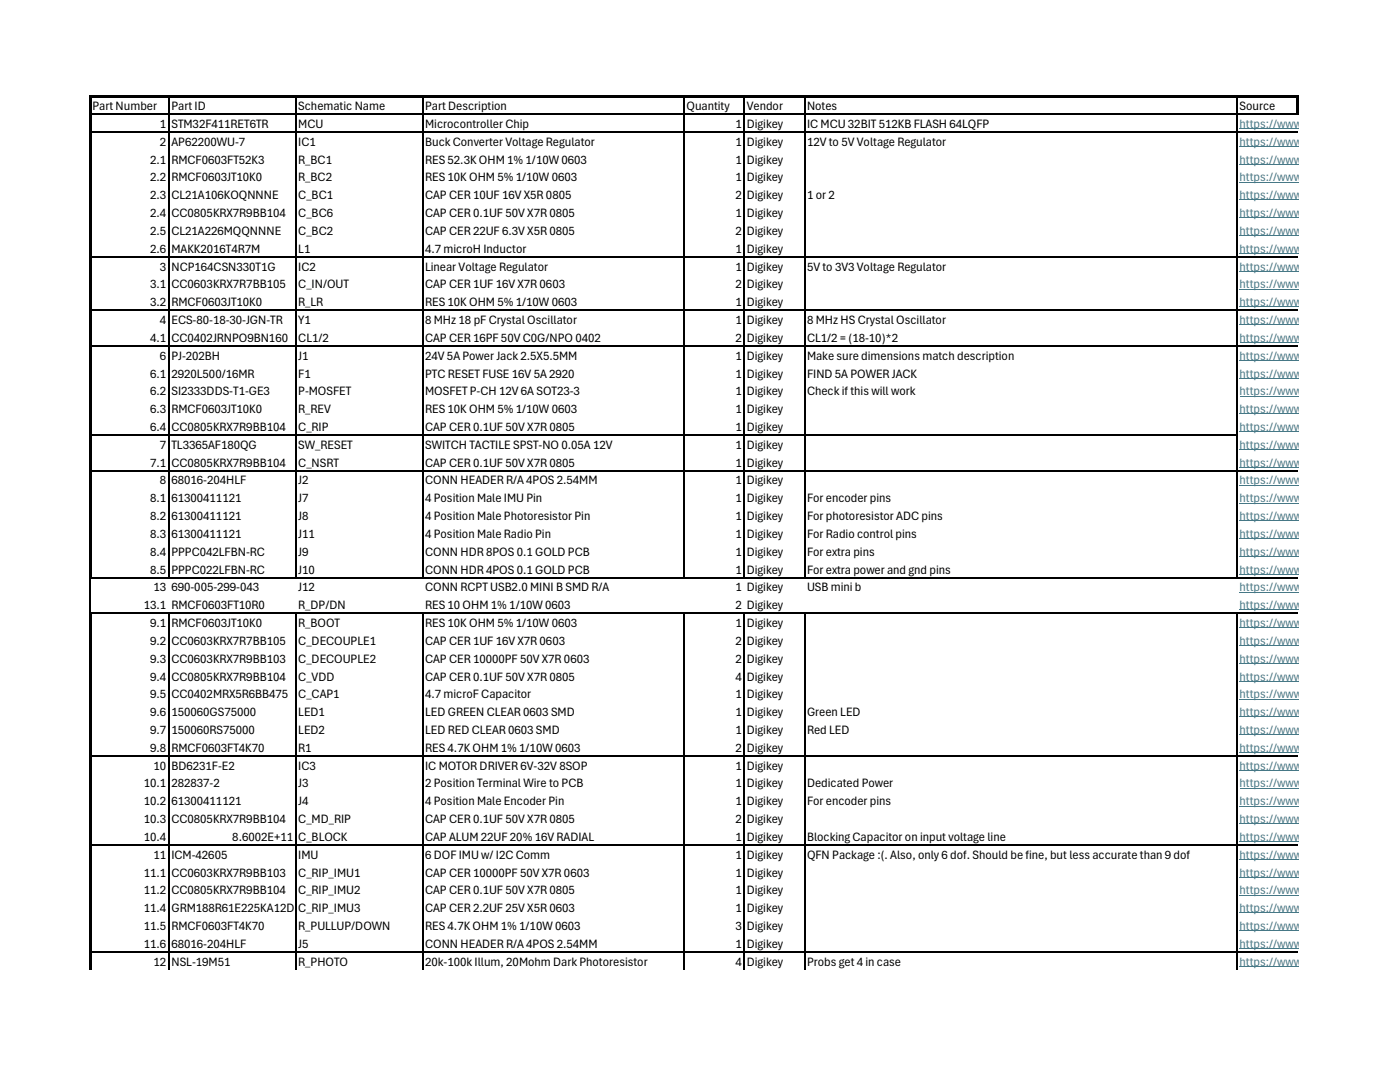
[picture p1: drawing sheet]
<svg xmlns="http://www.w3.org/2000/svg" width="279mm" height="216mm" viewBox="0 0 279 216" stroke-linecap="round" stroke-linejoin="round" font-family="sans-serif">
<defs><g id="words">
<g font-size="2.5">
<text x="18.5" y="22">Part Number</text>
<text x="34.2" y="22">Part ID</text>
<text x="59.5" y="22">Schematic Name</text>
<text x="84.8" y="22">Part Description</text>
<text x="137" y="22">Quantity</text>
<text x="149" y="22">Vendor</text>
<text x="161.1" y="22">Notes</text>
<text x="247.4" y="22">Source</text>
<text x="31.9" y="25.5">1</text>
<text x="31.9" y="29.1">2</text>
<text x="34.2" y="25.5">STM32F411RET6TR</text>
<text x="34.2" y="29.1">AP62200WU-7</text>
<text x="59.5" y="25.5">MCU</text>
<text x="59.5" y="29.1">IC1</text>
<text x="84.8" y="25.5">Microcontroller Chip</text>
<text x="84.8" y="29.1">Buck Converter Voltage Regulator</text>
<text x="146.8" y="25.5">1</text>
<text x="146.8" y="29.1">1</text>
<text x="149" y="25.5">Digikey</text>
<text x="149" y="29.1">Digikey</text>
<text x="161.1" y="25.5">IC MCU 32BIT 512KB FLASH 64LQFP</text>
<text x="161.1" y="29.1">12V to 5V Voltage Regulator</text>
<text x="30" y="32.6">2.1</text>
<text x="34.2" y="32.6">RMCF0603FT52K3</text>
<text x="59.5" y="32.6">R_BC1</text>
<text x="84.8" y="32.6">RES 52.3K OHM 1% 1/10W 0603</text>
<text x="146.8" y="32.6">1</text>
<text x="149" y="32.6">Digikey</text>
<text x="30" y="36.2">2.2</text>
<text x="30" y="39.8">2.3</text>
<text x="34.2" y="36.2">RMCF0603JT10K0</text>
<text x="34.2" y="39.8">CL21A106KOQNNNE</text>
<text x="59.5" y="36.2">R_BC2</text>
<text x="59.5" y="39.8">C_BC1</text>
<text x="84.8" y="36.2">RES 10K OHM 5% 1/10W 0603</text>
<text x="84.8" y="39.8">CAP CER 10UF 16V X5R 0805</text>
<text x="146.8" y="36.2">1</text>
<text x="146.8" y="39.8">2</text>
<text x="149" y="36.2">Digikey</text>
<text x="149" y="39.8">Digikey</text>
<text x="161.1" y="39.8">1 or 2</text>
<text x="30" y="43.3">2.4</text>
<text x="30" y="46.9">2.5</text>
<text x="34.2" y="43.3">CC0805KRX7R9BB104</text>
<text x="34.2" y="46.9">CL21A226MQQNNNE</text>
<text x="59.5" y="43.3">C_BC6</text>
<text x="59.5" y="46.9">C_BC2</text>
<text x="84.8" y="43.3">CAP CER 0.1UF 50V X7R 0805</text>
<text x="84.8" y="46.9">CAP CER 22UF 6.3V X5R 0805</text>
<text x="146.8" y="43.3">1</text>
<text x="146.8" y="46.9">2</text>
<text x="149" y="43.3">Digikey</text>
<text x="149" y="46.9">Digikey</text>
<text x="30" y="50.4">2.6</text>
<text x="31.9" y="54">3</text>
<text x="34.2" y="50.4">MAKK2016T4R7M</text>
<text x="34.2" y="54">NCP164CSN330T1G</text>
<text x="59.5" y="50.4">L1</text>
<text x="59.5" y="54">IC2</text>
<text x="84.8" y="50.4">4.7 microH Inductor</text>
<text x="84.8" y="54">Linear Voltage Regulator</text>
<text x="146.8" y="50.4">1</text>
<text x="146.8" y="54">1</text>
<text x="149" y="50.4">Digikey</text>
<text x="149" y="54">Digikey</text>
<text x="161.1" y="54">5V to 3V3 Voltage Regulator</text>
<text x="30" y="57.5">3.1</text>
<text x="34.2" y="57.5">CC0603KRX7R7BB105</text>
<text x="59.5" y="57.5">C_IN/OUT</text>
<text x="84.8" y="57.5">CAP CER 1UF 16V X7R 0603</text>
<text x="146.8" y="57.5">2</text>
<text x="149" y="57.5">Digikey</text>
<text x="30" y="61.1">3.2</text>
<text x="31.9" y="64.7">4</text>
<text x="34.2" y="61.1">RMCF0603JT10K0</text>
<text x="34.2" y="64.7">ECS-80-18-30-JGN-TR</text>
<text x="59.5" y="61.1">R_LR</text>
<text x="59.5" y="64.7">Y1</text>
<text x="84.8" y="61.1">RES 10K OHM 5% 1/10W 0603</text>
<text x="84.8" y="64.7">8 MHz 18 pF Crystal Oscillator</text>
<text x="146.8" y="61.1">1</text>
<text x="146.8" y="64.7">1</text>
<text x="149" y="61.1">Digikey</text>
<text x="149" y="64.7">Digikey</text>
<text x="161.1" y="64.7">8 MHz HS Crystal Oscillator</text>
<text x="30" y="68.2">4.1</text>
<text x="31.9" y="71.8">6</text>
<text x="34.2" y="68.2">CC0402JRNPO9BN160</text>
<text x="34.2" y="71.8">PJ-202BH</text>
<text x="59.5" y="68.2">CL1/2</text>
<text x="59.5" y="71.8">J1</text>
<text x="84.8" y="68.2">CAP CER 16PF 50V C0G/NPO 0402</text>
<text x="84.8" y="71.8">24V 5A Power Jack 2.5X5.5MM</text>
<text x="146.8" y="68.2">2</text>
<text x="146.8" y="71.8">1</text>
<text x="149" y="68.2">Digikey</text>
<text x="149" y="71.8">Digikey</text>
<text x="161.1" y="68.2">CL1/2 = (18-10)*2</text>
<text x="161.1" y="71.8">Make sure dimensions match description</text>
<text x="30" y="75.3">6.1</text>
<text x="34.2" y="75.3">2920L500/16MR</text>
<text x="59.5" y="75.3">F1</text>
<text x="84.8" y="75.3">PTC RESET FUSE 16V 5A 2920</text>
<text x="146.8" y="75.3">1</text>
<text x="149" y="75.3">Digikey</text>
<text x="161.1" y="75.3">FIND 5A POWER JACK</text>
<text x="30" y="78.9">6.2</text>
<text x="30" y="82.4">6.3</text>
<text x="34.2" y="78.9">SI2333DDS-T1-GE3</text>
<text x="34.2" y="82.4">RMCF0603JT10K0</text>
<text x="59.5" y="78.9">P-MOSFET</text>
<text x="59.5" y="82.4">R_REV</text>
<text x="84.8" y="78.9">MOSFET P-CH 12V 6A SOT23-3</text>
<text x="84.8" y="82.4">RES 10K OHM 5% 1/10W 0603</text>
<text x="146.8" y="78.9">1</text>
<text x="146.8" y="82.4">1</text>
<text x="149" y="78.9">Digikey</text>
<text x="149" y="82.4">Digikey</text>
<text x="161.1" y="78.9">Check if this will work</text>
<text x="30" y="86">6.4</text>
<text x="31.9" y="89.6">7</text>
<text x="34.2" y="86">CC0805KRX7R9BB104</text>
<text x="34.2" y="89.5">TL3365AF180QG</text>
<text x="59.5" y="86">C_RIP</text>
<text x="59.5" y="89.6">SW_RESET</text>
<text x="84.8" y="86">CAP CER 0.1UF 50V X7R 0805</text>
<text x="84.8" y="89.6">SWITCH TACTILE SPST-NO 0.05A 12V</text>
<text x="146.8" y="86">1</text>
<text x="146.8" y="89.6">1</text>
<text x="149" y="86">Digikey</text>
<text x="149" y="89.6">Digikey</text>
<text x="30" y="93.1">7.1</text>
<text x="34.2" y="93.1">CC0805KRX7R9BB104</text>
<text x="59.5" y="93.1">C_NSRT</text>
<text x="84.8" y="93.1">CAP CER 0.1UF 50V X7R 0805</text>
<text x="146.8" y="93.1">1</text>
<text x="149" y="93.1">Digikey</text>
<text x="30" y="100.2">8.1</text>
<text x="31.9" y="96.7">8</text>
<text x="34.2" y="96.7">68016-204HLF</text>
<text x="34.2" y="100.2">61300411121</text>
<text x="59.5" y="96.7">J2</text>
<text x="59.5" y="100.2">J7</text>
<text x="84.8" y="96.7">CONN HEADER R/A 4POS 2.54MM</text>
<text x="84.8" y="100.2">4 Position Male IMU Pin</text>
<text x="146.8" y="96.7">1</text>
<text x="146.8" y="100.2">1</text>
<text x="149" y="96.7">Digikey</text>
<text x="149" y="100.2">Digikey</text>
<text x="161.1" y="100.2">For encoder pins</text>
<text x="30" y="103.8">8.2</text>
<text x="30" y="107.3">8.3</text>
<text x="34.2" y="103.8">61300411121</text>
<text x="34.2" y="107.3">61300411121</text>
<text x="59.5" y="103.8">J8</text>
<text x="59.5" y="107.3">J11</text>
<text x="84.8" y="103.8">4 Position Male Photoresistor Pin</text>
<text x="84.8" y="107.3">4 Position Male Radio Pin</text>
<text x="146.8" y="103.8">1</text>
<text x="146.8" y="107.3">1</text>
<text x="149" y="103.8">Digikey</text>
<text x="149" y="107.3">Digikey</text>
<text x="161.1" y="103.8">For photoresistor ADC pins</text>
<text x="161.1" y="107.3">For Radio control pins</text>
<text x="30" y="110.9">8.4</text>
<text x="34.2" y="110.9">PPPC042LFBN-RC</text>
<text x="59.5" y="110.9">J9</text>
<text x="84.8" y="110.9">CONN HDR 8POS 0.1 GOLD PCB</text>
<text x="146.8" y="110.9">1</text>
<text x="149" y="110.9">Digikey</text>
<text x="161.1" y="110.9">For extra pins</text>
<text x="30" y="114.5">8.5</text>
<text x="30.7" y="118">13</text>
<text x="34.2" y="114.5">PPPC022LFBN-RC</text>
<text x="34.2" y="118">690-005-299-043</text>
<text x="59.5" y="114.5">J10</text>
<text x="59.5" y="118">J12</text>
<text x="84.8" y="114.5">CONN HDR 4POS 0.1 GOLD PCB</text>
<text x="84.8" y="118">CONN RCPT USB2.0 MINI B SMD R/A</text>
<text x="146.8" y="114.5">1</text>
<text x="146.8" y="118">1 Digikey</text>
<text x="149" y="114.5">Digikey</text>
<text x="161.1" y="114.5">For extra power and gnd pins</text>
<text x="161.1" y="118">USB mini b</text>
<text x="28.7" y="121.6">13.1 RMCF0603FT10R0</text>
<text x="30" y="125.1">9.1</text>
<text x="34.2" y="125.1">RMCF0603JT10K0</text>
<text x="59.5" y="121.6">R_DP/DN</text>
<text x="59.5" y="125.1">R_BOOT</text>
<text x="84.8" y="121.6">RES 10 OHM 1% 1/10W 0603</text>
<text x="84.8" y="125.1">RES 10K OHM 5% 1/10W 0603</text>
<text x="146.8" y="121.6">2 Digikey</text>
<text x="146.8" y="125.1">1</text>
<text x="149" y="125.1">Digikey</text>
<text x="30" y="128.7">9.2</text>
<text x="34.2" y="128.7">CC0603KRX7R7BB105</text>
<text x="59.5" y="128.7">C_DECOUPLE1</text>
<text x="84.8" y="128.7">CAP CER 1UF 16V X7R 0603</text>
<text x="146.8" y="128.7">2</text>
<text x="149" y="128.7">Digikey</text>
<text x="30" y="132.2">9.3</text>
<text x="30" y="135.8">9.4</text>
<text x="34.2" y="132.2">CC0603KRX7R9BB103</text>
<text x="34.2" y="135.8">CC0805KRX7R9BB104</text>
<text x="59.5" y="132.2">C_DECOUPLE2</text>
<text x="59.5" y="135.8">C_VDD</text>
<text x="84.8" y="132.2">CAP CER 10000PF 50V X7R 0603</text>
<text x="84.8" y="135.8">CAP CER 0.1UF 50V X7R 0805</text>
<text x="146.8" y="132.2">2</text>
<text x="146.8" y="135.8">4</text>
<text x="149" y="132.2">Digikey</text>
<text x="149" y="135.8">Digikey</text>
<text x="30" y="139.3">9.5</text>
<text x="30" y="142.9">9.6</text>
<text x="34.2" y="139.3">CC0402MRX5R6BB475</text>
<text x="34.2" y="142.9">150060GS75000</text>
<text x="59.5" y="139.3">C_CAP1</text>
<text x="59.5" y="142.9">LED1</text>
<text x="84.8" y="139.3">4.7 microF Capacitor</text>
<text x="84.8" y="142.9">LED GREEN CLEAR 0603 SMD</text>
<text x="146.8" y="139.3">1</text>
<text x="146.8" y="142.9">1</text>
<text x="149" y="139.3">Digikey</text>
<text x="149" y="142.9">Digikey</text>
<text x="161.1" y="142.9">Green LED</text>
<text x="30" y="146.5">9.7</text>
<text x="34.2" y="146.5">150060RS75000</text>
<text x="59.5" y="146.5">LED2</text>
<text x="84.8" y="146.5">LED RED CLEAR 0603 SMD</text>
<text x="146.8" y="146.5">1</text>
<text x="149" y="146.5">Digikey</text>
<text x="161.1" y="146.5">Red LED</text>
<text x="30" y="150">9.8</text>
<text x="30.7" y="153.6">10</text>
<text x="34.2" y="150">RMCF0603FT4K70</text>
<text x="34.2" y="153.6">BD6231F-E2</text>
<text x="59.5" y="150">R1</text>
<text x="59.5" y="153.6">IC3</text>
<text x="84.8" y="150">RES 4.7K OHM 1% 1/10W 0603</text>
<text x="84.8" y="153.6">IC MOTOR DRIVER 6V-32V 8SOP</text>
<text x="146.8" y="150">2</text>
<text x="146.8" y="153.6">1</text>
<text x="149" y="150">Digikey</text>
<text x="149" y="153.6">Digikey</text>
<text x="28.7" y="157.1">10.1</text>
<text x="28.7" y="160.7">10.2</text>
<text x="34.2" y="157.1">282837-2</text>
<text x="34.2" y="160.7">61300411121</text>
<text x="59.5" y="157.1">J3</text>
<text x="59.5" y="160.7">J4</text>
<text x="84.8" y="157.1">2 Position Terminal Wire to PCB</text>
<text x="84.8" y="160.7">4 Position Male Encoder Pin</text>
<text x="146.8" y="157.1">1</text>
<text x="146.8" y="160.7">1</text>
<text x="149" y="157.1">Digikey</text>
<text x="149" y="160.7">Digikey</text>
<text x="161.1" y="157.1">Dedicated Power</text>
<text x="161.1" y="160.7">For encoder pins</text>
<text x="28.7" y="164.2">10.3</text>
<text x="28.7" y="167.8">10.4</text>
<text x="34.2" y="164.2">CC0805KRX7R9BB104</text>
<text x="46.4" y="167.8">8.6002E+11</text>
<text x="59.5" y="164.2">C_MD_RIP</text>
<text x="59.5" y="167.8">C_BLOCK</text>
<text x="84.8" y="164.2">CAP CER 0.1UF 50V X7R 0805</text>
<text x="84.8" y="167.8">CAP ALUM 22UF 20% 16V RADIAL</text>
<text x="146.8" y="164.2">2</text>
<text x="146.8" y="167.8">1</text>
<text x="149" y="164.2">Digikey</text>
<text x="149" y="167.8">Digikey</text>
<text x="161.1" y="167.8">Blocking Capacitor on input voltage line</text>
<text x="30.7" y="171.4">11</text>
<text x="34.2" y="171.4">ICM-42605</text>
<text x="59.5" y="171.4">IMU</text>
<text x="84.8" y="171.4">6 DOF IMU w/ I2C Comm</text>
<text x="146.8" y="171.4">1</text>
<text x="149" y="171.4">Digikey</text>
<text x="161.1" y="171.4">QFN Package :(. Also, only 6 dof. Should be fine, but less accurate than 9 dof</text>
<text x="28.7" y="174.9">11.1</text>
<text x="28.7" y="178.5">11.2</text>
<text x="34.2" y="174.9">CC0603KRX7R9BB103</text>
<text x="34.2" y="178.5">CC0805KRX7R9BB104</text>
<text x="59.5" y="174.9">C_RIP_IMU1</text>
<text x="59.5" y="178.5">C_RIP_IMU2</text>
<text x="84.8" y="174.9">CAP CER 10000PF 50V X7R 0603</text>
<text x="84.8" y="178.5">CAP CER 0.1UF 50V X7R 0805</text>
<text x="146.8" y="174.9">1</text>
<text x="146.8" y="178.5">1</text>
<text x="149" y="174.9">Digikey</text>
<text x="149" y="178.5">Digikey</text>
<text x="28.7" y="182">11.4</text>
<text x="28.7" y="185.6">11.5</text>
<text x="34.2" y="182">GRM188R61E225KA12D</text>
<text x="34.2" y="185.6">RMCF0603FT4K70</text>
<text x="59.5" y="182">C_RIP_IMU3</text>
<text x="59.5" y="185.6">R_PULLUP/DOWN</text>
<text x="84.8" y="182">CAP CER 2.2UF 25V X5R 0603</text>
<text x="84.8" y="185.6">RES 4.7K OHM 1% 1/10W 0603</text>
<text x="146.8" y="182">1</text>
<text x="146.8" y="185.6">3</text>
<text x="149" y="182">Digikey</text>
<text x="149" y="185.6">Digikey</text>
<text x="28.7" y="189.1">11.6</text>
<text x="34.2" y="189.1">68016-204HLF</text>
<text x="59.5" y="189.1">J5</text>
<text x="84.8" y="189.1">CONN HEADER R/A 4POS 2.54MM</text>
<text x="146.8" y="189.1">1</text>
<text x="149" y="189.1">Digikey</text>
<text x="30.7" y="192.7">12</text>
<text x="34.2" y="192.7">NSL-19M51</text>
<text x="59.5" y="192.7">R_PHOTO</text>
<text x="84.8" y="192.7">20k-100k Illum, 20Mohm Dark Photoresistor</text>
<text x="146.8" y="192.7">4</text>
<text x="149" y="192.7">Digikey</text>
<text x="161.1" y="192.7">Probs get 4 in case</text>
</g>
<g font-size="2.5" fill="#467886">
<text x="247.4" y="25.5">https://www.digikey.com/en/prod</text>
<text x="247.4" y="29.1">https://www.digikey.com/en/prod</text>
<text x="247.4" y="32.6">https://www.digikey.com/en/prod</text>
<text x="247.4" y="36.2">https://www.digikey.com/en/prod</text>
<text x="247.4" y="39.8">https://www.digikey.com/en/prod</text>
<text x="247.4" y="43.3">https://www.digikey.com/en/prod</text>
<text x="247.4" y="46.9">https://www.digikey.com/en/prod</text>
<text x="247.4" y="50.4">https://www.digikey.com/en/prod</text>
<text x="247.4" y="54">https://www.digikey.com/en/prod</text>
<text x="247.4" y="57.5">https://www.digikey.com/en/prod</text>
<text x="247.4" y="61.1">https://www.digikey.com/en/prod</text>
<text x="247.4" y="64.7">https://www.digikey.com/en/prod</text>
<text x="247.4" y="68.2">https://www.digikey.com/en/prod</text>
<text x="247.4" y="71.8">https://www.digikey.com/en/prod</text>
<text x="247.4" y="75.3">https://www.digikey.com/en/prod</text>
<text x="247.4" y="78.9">https://www.digikey.com/en/prod</text>
<text x="247.4" y="82.4">https://www.digikey.com/en/prod</text>
<text x="247.4" y="86">https://www.digikey.com/en/prod</text>
<text x="247.4" y="89.6">https://www.digikey.com/en/prod</text>
<text x="247.4" y="93.1">https://www.digikey.com/en/prod</text>
<text x="247.4" y="96.7">https://www.digikey.com/en/prod</text>
<text x="247.4" y="100.2">https://www.digikey.com/en/prod</text>
<text x="247.4" y="103.8">https://www.digikey.com/en/prod</text>
<text x="247.4" y="107.3">https://www.digikey.com/en/prod</text>
<text x="247.4" y="110.9">https://www.digikey.com/en/prod</text>
<text x="247.4" y="114.5">https://www.digikey.com/en/prod</text>
<text x="247.4" y="118">https://www.digikey.com/en/prod</text>
<text x="247.4" y="121.6">https://www.digikey.com/en/prod</text>
<text x="247.4" y="125.1">https://www.digikey.com/en/prod</text>
<text x="247.4" y="128.7">https://www.digikey.com/en/prod</text>
<text x="247.4" y="132.2">https://www.digikey.com/en/prod</text>
<text x="247.4" y="135.8">https://www.digikey.com/en/prod</text>
<text x="247.4" y="139.3">https://www.digikey.com/en/prod</text>
<text x="247.4" y="142.9">https://www.digikey.com/en/prod</text>
<text x="247.4" y="146.5">https://www.digikey.com/en/prod</text>
<text x="247.4" y="150">https://www.digikey.com/en/prod</text>
<text x="247.4" y="153.6">https://www.digikey.com/en/prod</text>
<text x="247.4" y="157.1">https://www.digikey.com/en/prod</text>
<text x="247.4" y="160.7">https://www.digikey.com/en/prod</text>
<text x="247.4" y="164.2">https://www.digikey.com/en/prod</text>
<text x="247.4" y="167.8">https://www.digikey.com/en/prod</text>
<text x="247.4" y="171.4">https://www.digikey.com/en/prod</text>
<text x="247.4" y="174.9">https://www.digikey.com/en/prod</text>
<text x="247.4" y="178.5">https://www.digikey.com/en/prod</text>
<text x="247.4" y="182">https://www.digikey.com/en/prod</text>
<text x="247.4" y="185.6">https://www.digikey.com/en/prod</text>
<text x="247.4" y="189.1">https://www.digikey.com/en/prod</text>
<text x="247.4" y="192.7">https://www.digikey.com/en/prod</text>
</g>
</g></defs>
<g fill="none" stroke="#467886" stroke-width=".2">
<path d="M247.4 25.7h11.7M247.4 29.2h11.7M247.4 32.8h11.7M247.4 36.4h11.7M247.4 39.9h11.7M247.4 43.5h11.7M247.4 47h11.7M247.4 50.6h11.7M247.4 54.1h11.7M247.4 57.7h11.7M247.4 61.2h11.7M247.4 64.8h11.7"/>
<path d="M247.4 68.4h11.7M247.4 71.9h11.7M247.4 75.5h11.7M247.4 79h11.7M247.4 82.6h11.7M247.4 86.1h11.7M247.4 89.7h11.7M247.4 93.3h11.7M247.4 96.8h11.7M247.4 100.4h11.7M247.4 103.9h11.7M247.4 107.5h11.7"/>
<path d="M247.4 111h11.7M247.4 114.6h11.7M247.4 118.2h11.7M247.4 121.7h11.7M247.4 125.3h11.7M247.4 128.8h11.7M247.4 132.4h11.7M247.4 135.9h11.7M247.4 139.5h11.7M247.4 143h11.7M247.4 146.6h11.7M247.4 150.2h11.7"/>
<path d="M247.4 153.7h11.7M247.4 157.3h11.7M247.4 160.8h11.7M247.4 164.4h11.7M247.4 168h11.7M247.4 171.5h11.7M247.4 175.1h11.7M247.4 178.6h11.7M247.4 182.2h11.7M247.4 185.7h11.7M247.4 189.3h11.7M247.4 192.8h11.7"/>
</g>
<g fill="#000">
<path d="M18.2 19h241v.5h-241z" fill-rule="evenodd"/>
<path d="M258.7 19.5h.5v3.4h-.5z" fill-rule="evenodd"/>
<path d="M17.7 19h.5v96.4h-.5z" fill-rule="evenodd"/>
<path d="M17.7 122.3h.5v71.2h-.5z" fill-rule="evenodd"/>
</g>
<g fill="none" stroke="#000" stroke-width=".21">
<path d="M33.7 19.5v95.9M59 19.5v95.9M84.4 19.5v95.9M136.5 19.5v95.9M148.6 19.5v95.9M160.6 19.5v95.9M246.9 19.5v95.9M18.2 22.8h240.5M18.2 26.4h240.7M18.2 51.3h240.7M18.2 61.9h240.7M18.2 69h240.7"/>
<path d="M18.2 86.8h228.8M18.2 93.9h240.7M18 115.4v6.9M18.2 115.3h240.7M18.2 122.4h240.7M33.7 122.5v71M59 122.5v71M84.4 122.5v71M136.5 122.5v71M148.6 122.5v71M160.6 122.5v71M246.9 122.5v71"/>
<path d="M18.2 150.8h240.7M18.2 168.6h240.7M18.2 190h240.7"/>
</g>
<use href="#words"/>
</svg>
